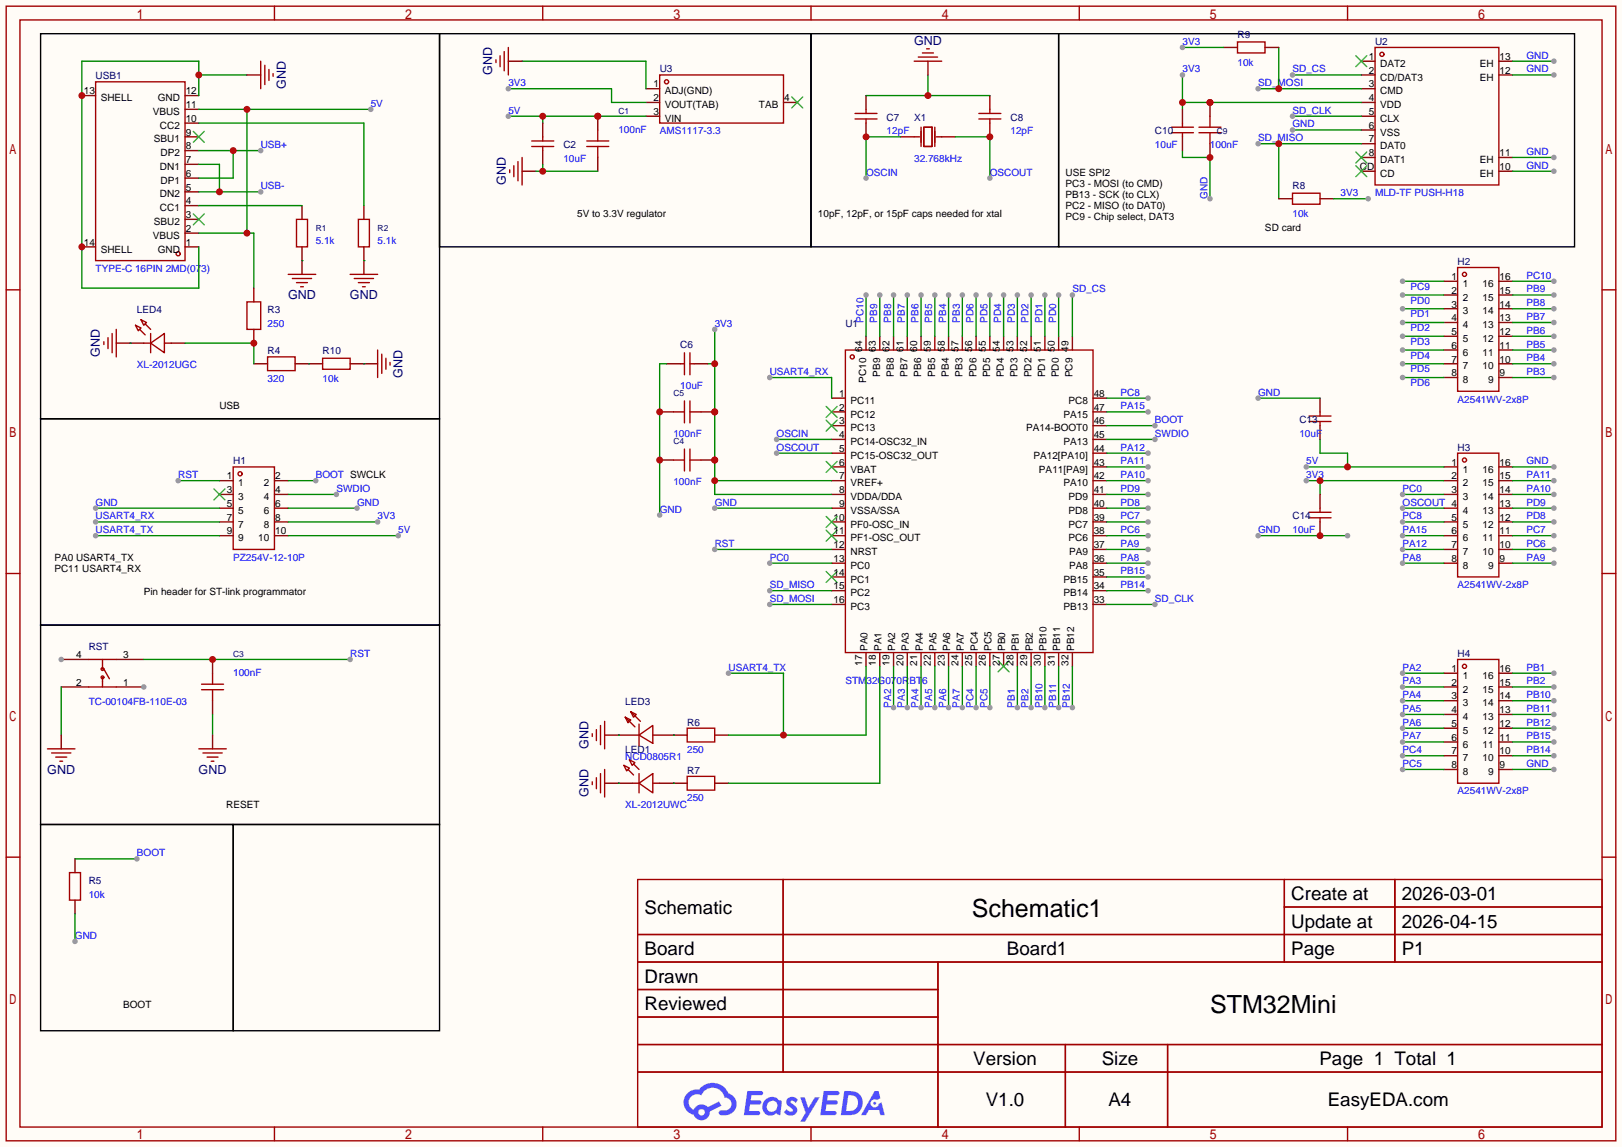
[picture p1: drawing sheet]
<svg xmlns="http://www.w3.org/2000/svg" width="299mm" height="212mm" viewBox="0 0 299 212" stroke-linecap="round" stroke-linejoin="round" font-family="sans-serif">
<defs><g id="words">
<g font-size="4.6">
<text x="179.4" y="169.4">Schematic1</text>
<text x="223.4" y="187.1">STM32Mini</text>
</g>
<g font-size="3.5">
<text x="238.4" y="166.2">Create at</text>
<text x="258.8" y="166.2">2026-03-01</text>
<text x="119" y="168.8">Schematic</text>
<text x="238.4" y="171.3">Update at</text>
<text x="258.8" y="171.3">2026-04-15</text>
<text x="119" y="176.4">Board</text>
<text x="185.9" y="176.4">Board1</text>
<text x="238.4" y="176.4">Page</text>
<text x="258.8" y="176.4">P1</text>
<text x="119" y="181.5">Drawn</text>
<text x="119" y="186.6">Reviewed</text>
<text x="179.7" y="196.7">Version</text>
<text x="203.4" y="196.7">Size</text>
<text x="243.6" y="196.7">Page 1 Total 1</text>
<text x="182" y="204.3">V1.0</text>
<text x="204.7" y="204.3">A4</text>
<text x="245.1" y="204.3">EasyEDA.com</text>
</g>
<g font-size="2.3" fill="#000080">
<text x="168.8" y="8.3">GND</text>
<text x="52.8" y="16.4" transform="rotate(-90 52.8 16.4)">GND</text>
<text x="90.9" y="13.9" transform="rotate(-90 90.9 13.9)">GND</text>
<text x="93.4" y="34.2" transform="rotate(-90 93.4 34.2)">GND</text>
<text x="53.2" y="55.3">GND</text>
<text x="64.6" y="55.3">GND</text>
<text x="18.5" y="65.9" transform="rotate(-90 18.5 65.9)">GND</text>
<text x="74.3" y="69.7" transform="rotate(-90 74.3 69.7)">GND</text>
<text x="8.7" y="142.9">GND</text>
<text x="36.7" y="142.9">GND</text>
<text x="108.6" y="138.3" transform="rotate(-90 108.6 138.3)">GND</text>
<text x="108.6" y="147.2" transform="rotate(-90 108.6 147.2)">GND</text>
</g>
<g font-size="1.8" fill="#00f">
<text x="218.3" y="8.3">3V3</text>
<text x="281.8" y="10.8">GND</text>
<text x="93.9" y="15.9">3V3</text>
<text x="218.3" y="13.4">3V3</text>
<text x="228.5" y="12.1">10k</text>
<text x="232.3" y="15.9">SD_MOSI</text>
<text x="238.6" y="13.4">SD_CS</text>
<text x="281.8" y="13.4">GND</text>
<text x="68.5" y="19.7">5V</text>
<text x="93.9" y="21">5V</text>
<text x="238.6" y="23.5">GND</text>
<text x="238.6" y="21">SD_CLK</text>
<text x="48.1" y="27.4">USB+</text>
<text x="104" y="29.9">10uF</text>
<text x="114.2" y="24.6">100nF</text>
<text x="121.8" y="24.8">AMS1117-3.3</text>
<text x="163.7" y="24.8">12pF</text>
<text x="168.8" y="29.9">32.768kHz</text>
<text x="186.6" y="24.8">12pF</text>
<text x="213.2" y="27.4">10uF</text>
<text x="223.4" y="27.4">100nF</text>
<text x="232.3" y="26.1">SD_MISO</text>
<text x="281.8" y="28.6">GND</text>
<text x="48.1" y="35">USB-</text>
<text x="159.9" y="32.4">OSCIN</text>
<text x="182.8" y="32.4">OSCOUT</text>
<text x="281.8" y="31.2">GND</text>
<text x="222.9" y="36.7" transform="rotate(-90 222.9 36.7)">GND</text>
<text x="238.6" y="40.1">10k</text>
<text x="247.5" y="36.2">3V3</text>
<text x="253.9" y="36.2">MLD-TF PUSH-H18</text>
<text x="58.3" y="45.1">5.1k</text>
<text x="69.7" y="45.1">5.1k</text>
<text x="17.7" y="50.2">TYPE-C 16PIN 2MD(073)</text>
<text x="260.4" y="53.5">PC9</text>
<text x="281.8" y="51.5">PC10</text>
<text x="159.4" y="59.6" transform="rotate(-90 159.4 59.6)">PC10</text>
<text x="162" y="59.6" transform="rotate(-90 162 59.6)">PB9</text>
<text x="164.5" y="59.6" transform="rotate(-90 164.5 59.6)">PB8</text>
<text x="167.1" y="59.6" transform="rotate(-90 167.1 59.6)">PB7</text>
<text x="169.6" y="59.6" transform="rotate(-90 169.6 59.6)">PB6</text>
<text x="172.1" y="59.6" transform="rotate(-90 172.1 59.6)">PB5</text>
<text x="174.7" y="59.6" transform="rotate(-90 174.7 59.6)">PB4</text>
<text x="177.2" y="59.6" transform="rotate(-90 177.2 59.6)">PB3</text>
<text x="179.8" y="59.6" transform="rotate(-90 179.8 59.6)">PD6</text>
<text x="182.3" y="59.6" transform="rotate(-90 182.3 59.6)">PD5</text>
<text x="184.8" y="59.6" transform="rotate(-90 184.8 59.6)">PD4</text>
<text x="187.4" y="59.6" transform="rotate(-90 187.4 59.6)">PD3</text>
<text x="189.9" y="59.6" transform="rotate(-90 189.9 59.6)">PD2</text>
<text x="192.5" y="59.6" transform="rotate(-90 192.5 59.6)">PD1</text>
<text x="195" y="59.6" transform="rotate(-90 195 59.6)">PD0</text>
<text x="198" y="54">SD_CS</text>
<text x="260.4" y="56.1">PD0</text>
<text x="260.4" y="58.6">PD1</text>
<text x="281.8" y="59.1">PB7</text>
<text x="281.8" y="56.6">PB8</text>
<text x="281.8" y="54">PB9</text>
<text x="49.4" y="60.4">250</text>
<text x="132" y="60.4">3V3</text>
<text x="260.4" y="61.1">PD2</text>
<text x="260.4" y="63.7">PD3</text>
<text x="281.8" y="64.2">PB5</text>
<text x="281.8" y="61.6">PB6</text>
<text x="25.3" y="68">XL-2012UGC</text>
<text x="49.4" y="70.5">320</text>
<text x="59.6" y="70.5">10k</text>
<text x="125.6" y="71.8">10uF</text>
<text x="142.1" y="69.3">USART4_RX</text>
<text x="260.4" y="66.2">PD4</text>
<text x="260.4" y="68.8">PD5</text>
<text x="260.4" y="71.3">PD6</text>
<text x="281.8" y="69.3">PB3</text>
<text x="281.8" y="66.7">PB4</text>
<text x="206.9" y="73.1">PC8</text>
<text x="206.9" y="75.6">PA15</text>
<text x="232.3" y="73.1">GND</text>
<text x="269.1" y="74.3">A2541WV-2x8P</text>
<text x="124.3" y="80.7">100nF</text>
<text x="143.4" y="80.7">OSCIN</text>
<text x="143.4" y="83.2">OSCOUT</text>
<text x="206.9" y="83.2">PA12</text>
<text x="213.2" y="78.2">BOOT</text>
<text x="213.2" y="80.7">SWDIO</text>
<text x="239.9" y="80.7">10uF</text>
<text x="32.9" y="88.3">RST</text>
<text x="58.3" y="88.3">BOOT SWCLK</text>
<text x="124.3" y="89.6">100nF</text>
<text x="206.9" y="88.3">PA10</text>
<text x="206.9" y="85.8">PA11</text>
<text x="241.2" y="85.8">5V</text>
<text x="241.2" y="88.3">3V3</text>
<text x="281.8" y="85.8">GND</text>
<text x="281.8" y="88.3">PA11</text>
<text x="17.7" y="93.4">GND</text>
<text x="17.7" y="95.9">USART4_RX</text>
<text x="62.1" y="90.9">SWDIO</text>
<text x="65.9" y="93.4">GND</text>
<text x="69.7" y="95.9">3V3</text>
<text x="121.8" y="94.7">GND</text>
<text x="132" y="93.4">GND</text>
<text x="206.9" y="95.9">PC7</text>
<text x="206.9" y="93.4">PD8</text>
<text x="206.9" y="90.9">PD9</text>
<text x="259" y="95.9">PC8</text>
<text x="259" y="93.4">OSCOUT 4</text>
<text x="259" y="90.9">PC0</text>
<text x="281.8" y="95.9">PD8</text>
<text x="281.8" y="93.4">PD9</text>
<text x="281.8" y="90.9">PA10</text>
<text x="17.7" y="98.5">USART4_TX</text>
<text x="73.5" y="98.5">5V</text>
<text x="132" y="101">RST</text>
<text x="206.9" y="101">PA9</text>
<text x="206.9" y="98.5">PC6</text>
<text x="232.3" y="98.5">GND</text>
<text x="238.6" y="98.5">10uF</text>
<text x="259" y="101">PA12</text>
<text x="259" y="98.5">PA15</text>
<text x="281.8" y="101">PC6</text>
<text x="281.8" y="98.5">PC7</text>
<text x="43.1" y="103.6">PZ254V-12-10P</text>
<text x="142.1" y="103.6">PC0</text>
<text x="206.9" y="103.6">PA8</text>
<text x="206.9" y="106.1">PB15</text>
<text x="259" y="103.6">PA8</text>
<text x="281.8" y="103.6">PA9</text>
<text x="142.1" y="111.2">SD_MOSI</text>
<text x="142.1" y="108.6">SD_MISO</text>
<text x="206.9" y="108.6">PB14</text>
<text x="213.2" y="111.2">SD_CLK</text>
<text x="269.1" y="108.6">A2541WV-2x8P</text>
<text x="43.1" y="124.9">100nF</text>
<text x="64.6" y="121.3">RST</text>
<text x="134.5" y="123.9">USART4_TX</text>
<text x="259" y="123.9">PA2</text>
<text x="281.8" y="123.9">PB1</text>
<text x="16.4" y="130.2">TC-00104FB-110E-03</text>
<text x="156.1" y="126.4">STM32G070RBT6</text>
<text x="164.5" y="130.7" transform="rotate(-90 164.5 130.7)">PA2</text>
<text x="167.1" y="130.7" transform="rotate(-90 167.1 130.7)">PA3</text>
<text x="169.6" y="130.7" transform="rotate(-90 169.6 130.7)">PA4</text>
<text x="172.1" y="130.7" transform="rotate(-90 172.1 130.7)">PA5</text>
<text x="174.7" y="130.7" transform="rotate(-90 174.7 130.7)">PA6</text>
<text x="177.2" y="130.7" transform="rotate(-90 177.2 130.7)">PA7</text>
<text x="179.8" y="130.7" transform="rotate(-90 179.8 130.7)">PC4</text>
<text x="182.3" y="130.7" transform="rotate(-90 182.3 130.7)">PC5</text>
<text x="187.4" y="130.7" transform="rotate(-90 187.4 130.7)">PB1</text>
<text x="189.9" y="130.7" transform="rotate(-90 189.9 130.7)">PB2</text>
<text x="192.5" y="130.7" transform="rotate(-90 192.5 130.7)">PB10</text>
<text x="195" y="130.7" transform="rotate(-90 195 130.7)">PB11</text>
<text x="197.5" y="130.7" transform="rotate(-90 197.5 130.7)">PB12</text>
<text x="259" y="126.4">PA3</text>
<text x="259" y="129">PA4</text>
<text x="259" y="131.5">PA5</text>
<text x="281.8" y="131.5">PB11</text>
<text x="281.8" y="129">PB10</text>
<text x="281.8" y="126.4">PB2</text>
<text x="259" y="134">PA6</text>
<text x="259" y="136.6">PA7</text>
<text x="281.8" y="134">PB12</text>
<text x="281.8" y="136.6">PB15</text>
<text x="115.4" y="140.4">NCD0805R1</text>
<text x="126.9" y="139.1">250</text>
<text x="259" y="139.1">PC4</text>
<text x="259" y="141.7">PC5</text>
<text x="281.8" y="139.1">PB14</text>
<text x="281.8" y="141.7">GND</text>
<text x="115.4" y="149.3">XL-2012UWC</text>
<text x="126.9" y="148">250</text>
<text x="269.1" y="146.7">A2541WV-2x8P</text>
<text x="25.3" y="158.2">BOOT</text>
<text x="16.4" y="165.8">10k</text>
<text x="13.8" y="173.4">GND</text>
</g>
<g font-size="1.8" fill="#000080">
<text x="228.5" y="7">R9</text>
<text x="253.9" y="8.3">U2</text>
<text x="17.7" y="14.7">USB1</text>
<text x="121.8" y="13.4">U3</text>
<text x="163.7" y="22.3">C7</text>
<text x="168.8" y="22.3">X1</text>
<text x="186.6" y="22.3">C8</text>
<text x="104" y="27.4">C2</text>
<text x="213.2" y="24.8">C10</text>
<text x="238.6" y="35">R8</text>
<text x="269.1" y="48.9">H2</text>
<text x="25.3" y="57.8">LED4</text>
<text x="49.4" y="57.8">R3</text>
<text x="49.4" y="65.5">R4</text>
<text x="59.6" y="65.5">R10</text>
<text x="125.6" y="64.2">C6</text>
<text x="156.1" y="60.4">U1</text>
<text x="239.9" y="78.2">C13</text>
<text x="269.1" y="83.2">H3</text>
<text x="43.1" y="85.8">H1</text>
<text x="238.6" y="95.9">C14</text>
<text x="16.4" y="120.1">RST</text>
<text x="269.1" y="121.3">H4</text>
<text x="115.4" y="130.2">LED3</text>
<text x="126.9" y="134">R6</text>
<text x="115.4" y="139.1">LED1</text>
<text x="126.9" y="142.9">R7</text>
<text x="16.4" y="163.2">R5</text>
</g>
<g font-size="1.8">
<text x="252.7" y="11.1">1</text>
<text x="276.9" y="11.1">13</text>
<text x="15.5" y="17.4">13</text>
<text x="34.3" y="17.4">12</text>
<text x="120.6" y="16.2">1</text>
<text x="122.7" y="17.4">ADJ(GND)</text>
<text x="252.7" y="13.6">2</text>
<text x="252.7" y="16.2">3</text>
<text x="254.8" y="12.3">DAT2</text>
<text x="254.8" y="14.9">CD/DAT3</text>
<text x="254.8" y="17.4">CMD</text>
<text x="273.2" y="14.9">EH</text>
<text x="273.2" y="12.3">EH</text>
<text x="276.9" y="13.6">12</text>
<text x="18.6" y="18.7">SHELL</text>
<text x="28.2" y="21.2">VBUS</text>
<text x="29.1" y="18.7">GND</text>
<text x="29.5" y="23.8">CC2</text>
<text x="34.3" y="22.5">10</text>
<text x="34.3" y="20">11</text>
<text x="120.6" y="18.7">2</text>
<text x="120.6" y="21.2">3</text>
<text x="122.7" y="20">VOUT(TAB)</text>
<text x="122.7" y="22.5">VIN</text>
<text x="140.1" y="20">TAB</text>
<text x="144.8" y="18.7">4</text>
<text x="252.7" y="18.7">4</text>
<text x="252.7" y="21.2">5</text>
<text x="252.7" y="23.8">6</text>
<text x="254.8" y="20">VDD</text>
<text x="254.8" y="22.5">CLX</text>
<text x="28.4" y="26.3">SBU1</text>
<text x="29.6" y="28.9">DP2</text>
<text x="34.3" y="27.6">8</text>
<text x="34.3" y="25">9</text>
<text x="252.7" y="26.3">7</text>
<text x="252.7" y="28.9">8</text>
<text x="254.8" y="25">VSS</text>
<text x="254.8" y="27.6">DAT0</text>
<text x="276.9" y="28.9">11</text>
<text x="29.5" y="31.4">DN1</text>
<text x="29.6" y="33.9">DP1</text>
<text x="34.3" y="35.2">5</text>
<text x="34.3" y="32.7">6</text>
<text x="34.3" y="30.1">7</text>
<text x="196.7" y="32.4">USE SPI2</text>
<text x="196.7" y="34.5">PC3 - MOSI (to CMD)</text>
<text x="251.1" y="31.4">CD</text>
<text x="254.8" y="30.1">DAT1</text>
<text x="254.8" y="32.7">CD</text>
<text x="273.2" y="30.1">EH</text>
<text x="273.2" y="32.7">EH</text>
<text x="276.9" y="31.4">10</text>
<text x="28.4" y="41.6">SBU2</text>
<text x="29.5" y="39">CC1</text>
<text x="29.5" y="36.5">DN2</text>
<text x="34.3" y="40.3">3</text>
<text x="34.3" y="37.7">4</text>
<text x="106.6" y="40.1">5V to 3.3V regulator</text>
<text x="151" y="40.1">10pF, 12pF, or 15pF caps needed for xtal</text>
<text x="196.7" y="36.5">PB13 - SCK (to CLX)</text>
<text x="196.7" y="38.5">PC2 - MISO (to DAT0)</text>
<text x="196.7" y="40.6">PC9 - Chip select, DAT3</text>
<text x="15.5" y="45.4">14</text>
<text x="18.6" y="46.6">SHELL</text>
<text x="28.2" y="44.1">VBUS</text>
<text x="29.1" y="46.6">GND</text>
<text x="34.3" y="45.4">1</text>
<text x="34.3" y="42.8">2</text>
<text x="233.6" y="42.6">SD card</text>
<text x="268" y="51.7">1</text>
<text x="270.1" y="53">1</text>
<text x="273.7" y="53">16</text>
<text x="276.9" y="51.7">16</text>
<text x="268" y="54.3">2</text>
<text x="268" y="56.8">3</text>
<text x="268" y="59.3">4</text>
<text x="270.1" y="55.5">2</text>
<text x="270.1" y="58.1">3</text>
<text x="273.7" y="58.1">14</text>
<text x="273.7" y="55.5">15</text>
<text x="276.9" y="59.3">13</text>
<text x="276.9" y="56.8">14</text>
<text x="276.9" y="54.3">15</text>
<text x="159.2" y="65" transform="rotate(-90 159.2 65)">64</text>
<text x="161.7" y="65" transform="rotate(-90 161.7 65)">63</text>
<text x="164.3" y="65" transform="rotate(-90 164.3 65)">62</text>
<text x="166.8" y="65" transform="rotate(-90 166.8 65)">61</text>
<text x="169.3" y="65" transform="rotate(-90 169.3 65)">60</text>
<text x="171.9" y="65" transform="rotate(-90 171.9 65)">59</text>
<text x="174.4" y="65" transform="rotate(-90 174.4 65)">58</text>
<text x="177" y="65" transform="rotate(-90 177 65)">57</text>
<text x="179.5" y="65" transform="rotate(-90 179.5 65)">56</text>
<text x="182" y="65" transform="rotate(-90 182 65)">55</text>
<text x="184.6" y="65" transform="rotate(-90 184.6 65)">54</text>
<text x="187.1" y="65" transform="rotate(-90 187.1 65)">53</text>
<text x="189.7" y="65" transform="rotate(-90 189.7 65)">52</text>
<text x="192.2" y="65" transform="rotate(-90 192.2 65)">51</text>
<text x="194.7" y="65" transform="rotate(-90 194.7 65)">50</text>
<text x="197.3" y="65" transform="rotate(-90 197.3 65)">49</text>
<text x="268" y="61.9">5</text>
<text x="268" y="64.4">6</text>
<text x="270.1" y="60.6">4</text>
<text x="270.1" y="63.1">5</text>
<text x="270.1" y="65.7">6</text>
<text x="273.7" y="65.7">11</text>
<text x="273.7" y="63.1">12</text>
<text x="273.7" y="60.6">13</text>
<text x="276.9" y="64.4">11</text>
<text x="276.9" y="61.9">12</text>
<text x="159.9" y="70.7" transform="rotate(-90 159.9 70.7)">PC10</text>
<text x="162.5" y="69.6" transform="rotate(-90 162.5 69.6)">PB9</text>
<text x="165" y="69.6" transform="rotate(-90 165 69.6)">PB8</text>
<text x="167.6" y="69.6" transform="rotate(-90 167.6 69.6)">PB7</text>
<text x="170.1" y="69.6" transform="rotate(-90 170.1 69.6)">PB6</text>
<text x="172.6" y="69.6" transform="rotate(-90 172.6 69.6)">PB5</text>
<text x="175.2" y="69.6" transform="rotate(-90 175.2 69.6)">PB4</text>
<text x="177.7" y="69.6" transform="rotate(-90 177.7 69.6)">PB3</text>
<text x="180.3" y="69.7" transform="rotate(-90 180.3 69.7)">PD6</text>
<text x="182.8" y="69.7" transform="rotate(-90 182.8 69.7)">PD5</text>
<text x="185.3" y="69.7" transform="rotate(-90 185.3 69.7)">PD4</text>
<text x="187.9" y="69.7" transform="rotate(-90 187.9 69.7)">PD3</text>
<text x="190.4" y="69.7" transform="rotate(-90 190.4 69.7)">PD2</text>
<text x="193" y="69.7" transform="rotate(-90 193 69.7)">PD1</text>
<text x="195.5" y="69.7" transform="rotate(-90 195.5 69.7)">PD0</text>
<text x="198" y="69.7" transform="rotate(-90 198 69.7)">PC9</text>
<text x="268" y="67">7</text>
<text x="268" y="69.5">8</text>
<text x="270.1" y="68.2">7</text>
<text x="270.1" y="70.8">8</text>
<text x="273.7" y="68.2">10</text>
<text x="274.8" y="70.8">9</text>
<text x="276.9" y="69.5">9</text>
<text x="276.9" y="67">10</text>
<text x="40.5" y="75.6">USB</text>
<text x="154.9" y="73.3">1</text>
<text x="154.9" y="75.8">2</text>
<text x="157" y="74.6">PC11</text>
<text x="157" y="77.1">PC12</text>
<text x="196.3" y="77.1">PA15</text>
<text x="197.3" y="74.6">PC8</text>
<text x="201.9" y="75.8">47</text>
<text x="201.9" y="73.3">48</text>
<text x="154.9" y="78.4">3</text>
<text x="154.9" y="80.9">4</text>
<text x="154.9" y="83.5">5</text>
<text x="157" y="79.7">PC13</text>
<text x="157" y="82.2">PC14-OSC32_IN</text>
<text x="189.5" y="79.7">PA14-BOOT0</text>
<text x="196.3" y="82.2">PA13</text>
<text x="201.9" y="83.5">44</text>
<text x="201.9" y="80.9">45</text>
<text x="201.9" y="78.4">46</text>
<text x="41.9" y="88.5">1</text>
<text x="44" y="89.8">1</text>
<text x="48.7" y="89.8">2</text>
<text x="50.8" y="88.5">2</text>
<text x="154.9" y="86">6</text>
<text x="154.9" y="88.5">7</text>
<text x="157" y="84.7">PC15-OSC32_OUT</text>
<text x="157" y="87.3">VBAT</text>
<text x="157" y="89.8">VREF+</text>
<text x="190.8" y="84.7">PA12[PA10]</text>
<text x="191.8" y="87.3">PA11[PA9]</text>
<text x="196.3" y="89.8">PA10</text>
<text x="201.9" y="88.5">42</text>
<text x="201.9" y="86">43</text>
<text x="268" y="86">1</text>
<text x="268" y="88.5">2</text>
<text x="270.1" y="87.3">1</text>
<text x="270.1" y="89.8">2</text>
<text x="273.7" y="89.8">15</text>
<text x="273.7" y="87.3">16</text>
<text x="276.9" y="88.5">15</text>
<text x="276.9" y="86">16</text>
<text x="41.9" y="91.1">3</text>
<text x="41.9" y="93.6">5</text>
<text x="44" y="92.4">3</text>
<text x="44" y="94.9">5</text>
<text x="48.7" y="94.9">6</text>
<text x="48.7" y="92.4">4</text>
<text x="50.8" y="93.6">6</text>
<text x="50.8" y="91.1">4</text>
<text x="154.9" y="91.1">8</text>
<text x="154.9" y="93.6">9</text>
<text x="157" y="92.4">VDDA/DDA</text>
<text x="157" y="94.9">VSSA/SSA</text>
<text x="197.3" y="94.9">PD8</text>
<text x="197.3" y="92.4">PD9</text>
<text x="201.9" y="93.6">40</text>
<text x="201.9" y="91.1">41</text>
<text x="268" y="91.1">3</text>
<text x="270.1" y="92.4">3</text>
<text x="270.1" y="94.9">4</text>
<text x="273.7" y="94.9">13</text>
<text x="273.7" y="92.4">14</text>
<text x="276.9" y="93.6">13</text>
<text x="276.9" y="91.1">14</text>
<text x="41.9" y="96.2">7</text>
<text x="41.9" y="98.7">9</text>
<text x="44" y="97.4">7</text>
<text x="44" y="100">9</text>
<text x="47.7" y="100">10</text>
<text x="48.7" y="97.4">8</text>
<text x="50.8" y="98.7">10</text>
<text x="50.8" y="96.2">8</text>
<text x="153.9" y="96.2">10</text>
<text x="153.9" y="98.7">11</text>
<text x="153.9" y="101.2">12</text>
<text x="157" y="97.4">PF0-OSC_IN</text>
<text x="157" y="100">PF1-OSC_OUT</text>
<text x="197.3" y="100">PC6</text>
<text x="197.3" y="97.4">PC7</text>
<text x="201.9" y="101.2">37</text>
<text x="201.9" y="98.7">38</text>
<text x="201.9" y="96.2">39</text>
<text x="268" y="96.2">5</text>
<text x="268" y="98.7">6</text>
<text x="268" y="101.2">7</text>
<text x="270.1" y="97.4">5</text>
<text x="270.1" y="100">6</text>
<text x="273.7" y="100">11</text>
<text x="273.7" y="97.4">12</text>
<text x="276.9" y="101.2">10</text>
<text x="276.9" y="98.7">11</text>
<text x="276.9" y="96.2">12</text>
<text x="10" y="103.6">PA0 USART4_TX</text>
<text x="10" y="105.6">PC11 USART4_RX</text>
<text x="153.9" y="103.8">13</text>
<text x="153.9" y="106.3">14</text>
<text x="157" y="102.5">NRST</text>
<text x="157" y="105.1">PC0</text>
<text x="157" y="107.6">PC1</text>
<text x="196.3" y="107.6">PB15</text>
<text x="197.4" y="105.1">PA8</text>
<text x="197.4" y="102.5">PA9</text>
<text x="201.9" y="106.3">35</text>
<text x="201.9" y="103.8">36</text>
<text x="268" y="103.8">8</text>
<text x="270.1" y="102.5">7</text>
<text x="270.1" y="105.1">8</text>
<text x="273.7" y="102.5">10</text>
<text x="274.8" y="105.1">9</text>
<text x="276.9" y="103.8">9</text>
<text x="26.5" y="109.9">Pin header for ST-link programmator</text>
<text x="153.9" y="108.9">15</text>
<text x="153.9" y="111.4">16</text>
<text x="157" y="110.1">PC2</text>
<text x="157" y="112.7">PC3</text>
<text x="196.3" y="112.7">PB13</text>
<text x="196.3" y="110.1">PB14</text>
<text x="201.9" y="111.4">33</text>
<text x="201.9" y="108.9">34</text>
<text x="14.1" y="121.6">4</text>
<text x="22.7" y="121.6">3</text>
<text x="159.2" y="122.9" transform="rotate(-90 159.2 122.9)">17</text>
<text x="160.2" y="120.2" transform="rotate(-90 160.2 120.2)">PA0</text>
<text x="161.7" y="122.9" transform="rotate(-90 161.7 122.9)">18</text>
<text x="162.7" y="120.2" transform="rotate(-90 162.7 120.2)">PA1</text>
<text x="164.3" y="122.9" transform="rotate(-90 164.3 122.9)">19</text>
<text x="165.3" y="120.2" transform="rotate(-90 165.3 120.2)">PA2</text>
<text x="166.8" y="122.9" transform="rotate(-90 166.8 122.9)">20</text>
<text x="167.8" y="120.2" transform="rotate(-90 167.8 120.2)">PA3</text>
<text x="169.3" y="122.9" transform="rotate(-90 169.3 122.9)">21</text>
<text x="170.4" y="120.2" transform="rotate(-90 170.4 120.2)">PA4</text>
<text x="171.9" y="122.9" transform="rotate(-90 171.9 122.9)">22</text>
<text x="172.9" y="120.2" transform="rotate(-90 172.9 120.2)">PA5</text>
<text x="174.4" y="122.9" transform="rotate(-90 174.4 122.9)">23</text>
<text x="175.4" y="120.2" transform="rotate(-90 175.4 120.2)">PA6</text>
<text x="177" y="122.9" transform="rotate(-90 177 122.9)">24</text>
<text x="178" y="120.2" transform="rotate(-90 178 120.2)">PA7</text>
<text x="179.5" y="122.9" transform="rotate(-90 179.5 122.9)">25</text>
<text x="180.5" y="120.2" transform="rotate(-90 180.5 120.2)">PC4</text>
<text x="182" y="122.9" transform="rotate(-90 182 122.9)">26</text>
<text x="183.1" y="120.2" transform="rotate(-90 183.1 120.2)">PC5</text>
<text x="184.6" y="122.9" transform="rotate(-90 184.6 122.9)">27</text>
<text x="185.6" y="120.2" transform="rotate(-90 185.6 120.2)">PB0</text>
<text x="187.1" y="122.9" transform="rotate(-90 187.1 122.9)">28</text>
<text x="188.1" y="120.2" transform="rotate(-90 188.1 120.2)">PB1</text>
<text x="189.7" y="122.9" transform="rotate(-90 189.7 122.9)">29</text>
<text x="190.7" y="120.2" transform="rotate(-90 190.7 120.2)">PB2</text>
<text x="192.2" y="122.9" transform="rotate(-90 192.2 122.9)">30</text>
<text x="193.2" y="120.2" transform="rotate(-90 193.2 120.2)">PB10</text>
<text x="194.7" y="122.9" transform="rotate(-90 194.7 122.9)">31</text>
<text x="195.8" y="120.2" transform="rotate(-90 195.8 120.2)">PB11</text>
<text x="197.3" y="122.9" transform="rotate(-90 197.3 122.9)">32</text>
<text x="198.3" y="120.2" transform="rotate(-90 198.3 120.2)">PB12</text>
<text x="268" y="124.1">1</text>
<text x="270.1" y="125.4">1</text>
<text x="273.7" y="125.4">16</text>
<text x="276.9" y="124.1">16</text>
<text x="14.1" y="126.6">2</text>
<text x="22.7" y="126.6">1</text>
<text x="268" y="126.6">2</text>
<text x="268" y="129.2">3</text>
<text x="268" y="131.7">4</text>
<text x="270.1" y="127.9">2</text>
<text x="270.1" y="130.5">3</text>
<text x="273.7" y="130.5">14</text>
<text x="273.7" y="127.9">15</text>
<text x="276.9" y="131.7">13</text>
<text x="276.9" y="129.2">14</text>
<text x="276.9" y="126.6">15</text>
<text x="268" y="134.3">5</text>
<text x="268" y="136.8">6</text>
<text x="270.1" y="133">4</text>
<text x="270.1" y="135.5">5</text>
<text x="273.7" y="135.5">12</text>
<text x="273.7" y="133">13</text>
<text x="276.9" y="136.8">11</text>
<text x="276.9" y="134.3">12</text>
<text x="268" y="139.3">7</text>
<text x="268" y="141.9">8</text>
<text x="270.1" y="138.1">6</text>
<text x="270.1" y="140.6">7</text>
<text x="270.1" y="143.2">8</text>
<text x="273.7" y="140.6">10</text>
<text x="273.7" y="138.1">11</text>
<text x="274.8" y="143.2">9</text>
<text x="276.9" y="141.9">9</text>
<text x="276.9" y="139.3">10</text>
<text x="41.8" y="149.3">RESET</text>
<text x="22.7" y="186.1">BOOT</text>
</g>
<g font-size="1.6" fill="#000080">
<text x="114.2" y="21">C1</text>
<text x="224.7" y="24.8">C9</text>
<text x="58.3" y="42.6">R1</text>
<text x="69.7" y="42.6">R2</text>
<text x="124.3" y="73.1">C5</text>
<text x="124.3" y="82">C4</text>
<text x="43.1" y="121.3">C3</text>
</g>
</g></defs>
<path d="M0 0h299.5v211.8h-299.5z" fill="#fffcf7"/>
<g fill="none" stroke="#a10000" stroke-width=".25">
<path d="M1.1 1.1h297.2v209.6h-297.2zM3.7 3.7h292.1v204.5h-292.1zM50.7 1.1v2.6M100.2 1.1v2.6M149.7 1.1v2.6M199.3 1.1v2.6M248.8 1.1v2.6M1.1 53.5h2.6M295.8 53.5h2.5M1.1 105.9h2.6M295.8 105.9h2.5M1.1 158.3h2.6"/>
<path d="M295.8 158.3h2.5M117.7 162.4h178.1v45.8h-178.1zM117.7 172.6h178.1M117.7 177.7h178.1M144.6 162.4v35.6M173.2 177.7v30.5M237.1 162.4v15.3M237.1 167.5h58.7M257.5 162.4v15.3M117.7 182.8h55.5M117.7 192.9h178.1M117.7 187.8h55.5"/>
<path d="M117.7 198h178.1M196.7 192.9v15.3M215.6 192.9v15.3M50.7 208.2v2.5M100.2 208.2v2.5M149.7 208.2v2.5M199.3 208.2v2.5M248.8 208.2v2.5"/>
</g>
<g fill="#5487ff">
<path d="M145.5 202.8a1.3 1.3 0 0 1 1.8 .3l-.4 .6a.54 .54 0 0 0-.9-.2l.1 .2a1.58 1.58 0 0 1 1.1 1.6 1.43 1.43 0 0 1-2.5 .1l.5-.6a.64 .64 0 0 0 .5 .5 .64 .64 0 0 0 .7-.3l-.2-.2a1.6 1.6 0 0 1-1-1.6z"/>
<path d="M147.7 202.7h.9l.7 1.9 1.1-1.9h.9l-2.7 4.5h-.9l1-1.7z"/>
<path d="M138 201.5h1.6a1.31 1.31 0 0 1 1.2 .2 .4 .4 0 0 1-.3 .6h-1.8l-.1 .9h1.6a.4 .4 0 0 1 .4 .4 .4 .4 0 0 1-.4 .4h-1.7l-.2 1.2h.8a1.23 1.23 0 0 1 1.2 .2 .39 .39 0 0 1-.3 .6h-2.7z"/>
<path d="M152.1 201.5h1.6a1.32 1.32 0 0 1 1.3 .2 .39 .39 0 0 1-.4 .6h-1.7l-.2 .9h1.7a.4 .4 0 0 1 .3 .4 .4 .4 0 0 1-.4 .4h-1.7l-.2 1.2h.8a1.23 1.23 0 0 1 1.2 .2 .39 .39 0 0 1-.3 .6h-2.7z"/>
<path d="M161.5 201.5h.7l.4 1.3-.7 .4a.75 .75 0 0 0-1.1 .3 .75 .75 0 0 0 .5 1 .75 .75 0 0 0 .9-.6l.6-.3 .6 2.4h-.9l-.2-1h-1.9l-.5 1h-.9z"/>
<path d="M155.9 201.5l-.7 4.5h1.5a2.27 2.27 0 0 0 2.6-2.3 2.27 2.27 0 0 0-2.7-2.2zM156.6 202.3a1.5 1.5 0 0 1 1.8 1.5 1.5 1.5 0 0 1-1.9 1.4h-.3z"/>
<path d="M141.3 203.1a1.62 1.62 0 0 0-.4 2.1 1.62 1.62 0 0 0 2 .7l.4-.3 .3 .3 .5 .1 .3-2.5-.2-.3h-.4a1.58 1.58 0 0 0-2.5-.1zM141.9 203.6a.99 .99 0 0 1 1.6 .3 .99 .99 0 0 1-.9 1.4 .94 .94 0 0 1-1-.5 .94 .94 0 0 1 .3-1.2z"/>
<path d="M126.9 201.9a2.37 2.37 0 0 0 1.2 4 1.54 1.54 0 0 0 1.7 1 1.54 1.54 0 0 0 1.3-1.6l2.1-1.1-.5-.8-2 1.1a1.57 1.57 0 0 0-2.6 .4 1.5 1.5 0 0 1-.8-2.1 1.5 1.5 0 0 1 2.2-.5 2.23 2.23 0 0 1 2.3-1.4 2.23 2.23 0 0 1 2 1.8 1.16 1.16 0 0 1 1.2 1.1 1.16 1.16 0 0 1-1 1.3h-.7a.47 .47 0 0 0-.6 .3 .47 .47 0 0 0 .4 .6 2.23 2.23 0 0 0 2.3-.7 2.23 2.23 0 0 0 .4-2.3 2.16 2.16 0 0 0-1.3-1.1 3.2 3.2 0 0 0-5.4-.7l-1.2 .1zM129 205.4a.58 .58 0 0 1 1.1 0 .58 .58 0 0 1-1.1 0z"/>
<circle cx="161.5" cy="203.8" r=".28"/>
</g>
<g fill="none" stroke="#a10000" stroke-width=".25">
<path d="M17.7 15.1h16.5v33h-16.5zM121.8 13.8h22.9v8.9h-22.9zM253.9 8.8h22.8v25.4h-22.8zM156.1 64.6h45.7v55.9h-45.7zM115.4 132.5l1.1 .5-.5 .5zM115.4 132.5l1.8 1.7M116.5 131.4l1 .6-.5 .5zM116.5 131.4l1.7 1.8M118 135.8l2.5-1.8v3.3zM118 133.7v4.1M115.2 141.4l1 .5-.5 .5zM116 142.1l1 1"/>
<path d="M116.2 140.3l1 .5-.5 .6zM116.7 144.7h1.3M117 141.1l1 1M118 144.7l2.5-1.8v3.5zM118 142.9v3.5M120.5 144.7h1.3"/>
<circle cx="123.1" cy="15.1" r=".38"/>
<circle cx="255.1" cy="10" r=".38"/>
<circle cx="32.9" cy="46.9" r=".38"/>
<circle cx="157.4" cy="65.9" r=".38"/>
</g>
<g fill="none" stroke="#870000" stroke-width=".25">
<path d="M15.1 17.7h2.6M34.2 17.7h2.5M119.3 16.4h2.5M119.3 18.9h2.5M144.7 18.9h2.5M251.3 11.3h2.6M251.3 13.8h2.6M251.3 16.4h2.6M251.3 18.9h2.6M276.7 11.3h2.6M276.7 13.8h2.6M34.2 38h2.5"/>
<path d="M34.2 35.4h2.5M34.2 32.9h2.5M34.2 30.4h2.5M34.2 27.8h2.5M34.2 25.3h2.5M34.2 22.7h2.5M34.2 20.2h2.5M119.3 21.5h2.5M251.3 21.5h2.6M251.3 24h2.6M251.3 26.5h2.6M251.3 29.1h2.6"/>
<path d="M251.3 31.6h2.6M276.7 29.1h2.6M276.7 31.6h2.6M15.1 45.6h2.6M34.2 45.6h2.5M34.2 43.1h2.5M34.2 40.5h2.5M153.5 73.5h2.6M153.5 76.1h2.6M153.5 78.6h2.6M159.9 62.1v2.5M162.4 62.1v2.5"/>
<path d="M165 62.1v2.5M167.5 62.1v2.5M170.1 62.1v2.5M172.6 62.1v2.5M175.1 62.1v2.5M177.7 62.1v2.5M180.2 62.1v2.5M182.8 62.1v2.5M185.3 62.1v2.5M187.8 62.1v2.5M190.4 62.1v2.5M192.9 62.1v2.5"/>
<path d="M195.5 62.1v2.5M198 62.1v2.5M201.8 73.5h2.5M201.8 76.1h2.5M201.8 78.6h2.5M153.5 81.2h2.6M153.5 83.7h2.6M153.5 86.2h2.6M153.5 88.8h2.6M153.5 91.3h2.6M153.5 93.9h2.6M153.5 96.4h2.6"/>
<path d="M153.5 98.9h2.6M201.8 81.2h2.5M201.8 83.7h2.5M201.8 86.2h2.5M201.8 88.8h2.5M201.8 91.3h2.5M201.8 93.9h2.5M201.8 96.4h2.5M201.8 98.9h2.5M153.5 101.5h2.6M153.5 104h2.6M153.5 106.6h2.6"/>
<path d="M153.5 109.1h2.6M153.5 111.6h2.6M201.8 101.5h2.5M201.8 104h2.5M201.8 106.6h2.5M201.8 109.1h2.5M201.8 111.6h2.5M114.2 135.8h3.8M120.5 135.8h3.8M159.9 120.5v2.6M162.4 120.5v2.6M165 120.5v2.6"/>
<path d="M167.5 120.5v2.6M170.1 120.5v2.6M172.6 120.5v2.6M175.1 120.5v2.6M177.7 120.5v2.6M180.2 120.5v2.6M182.8 120.5v2.6M185.3 120.5v2.6M187.8 120.5v2.6M190.4 120.5v2.6M192.9 120.5v2.6M195.5 120.5v2.6"/>
<path d="M198 120.5v2.6M114.2 144.7h2.5M121.8 144.7h2.5"/>
</g>
<g fill="none" stroke="#3c3" stroke-width=".25">
<path d="M146.2 17.9l2 2M148.2 17.9l-2 2M250.3 10.3l2 2M252.3 10.3l-2 2M35.7 39.5l2 2M35.7 24.3l2 2M37.7 39.5l-2 2M37.7 24.3l-2 2M250.3 28.1l2 2M250.3 30.6l2 2M252.3 28.1l-2 2M252.3 30.6l-2 2"/>
<path d="M152.5 75.1l2.1 2M152.5 77.6l2.1 2M154.6 75.1l-2.1 2M154.6 77.6l-2.1 2M152.5 85.2l2.1 2M152.5 95.4l2.1 2M152.5 97.9l2.1 2M154.6 85.2l-2.1 2M154.6 95.4l-2.1 2M154.6 97.9l-2.1 2M152.5 105.5l2.1 2.1M154.6 105.5l-2.1 2.1"/>
<path d="M184.3 122l2 2.1M186.3 122l-2 2.1"/>
</g>
<path d="M36.7 30.4h3.8v5M36.7 35.4h11.4" fill="none" stroke="#008700" stroke-width=".25"/>
<circle cx="40.5" cy="35.4" r=".63" fill="#c00"/>
<circle cx="48.1" cy="35.4" r=".51" fill="#999"/>
<path d="M36.7 27.8h11.4M43.1 27.8v5.1h-6.4" fill="none" stroke="#008700" stroke-width=".25"/>
<circle cx="43.1" cy="27.8" r=".63" fill="#c00"/>
<circle cx="48.1" cy="27.8" r=".51" fill="#999"/>
<path d="M53.2 50.7h5.1M54 51.4h3.5M54.7 40.5h2.1v5.1h-2.1zM54.7 52.2h2.1M55.5 53h.5M64.6 50.7h5.1M65.4 51.4h3.6M66.2 40.5h2v5.1h-2zM66.2 52.2h2M66.9 53h.5" fill="none" stroke="#a10000" stroke-width=".25"/>
<path d="M55.8 38v2.5M67.2 38v2.5M55.8 45.6v5.1M67.2 45.6v5.1" fill="none" stroke="#870000" stroke-width=".25"/>
<path d="M36.7 38h19.1M36.7 22.7h30.5v15.3M36.7 20.2h31.8M45.6 20.2v22.9M36.7 43.1h10.2v10.1M55.8 48.1h.1M67.2 48.1h.1" fill="none" stroke="#008700" stroke-width=".25"/>
<g fill="#c00">
<circle cx="45.6" cy="20.2" r=".63"/>
<circle cx="45.6" cy="43.1" r=".63"/>
</g>
<circle cx="68.5" cy="20.2" r=".51" fill="#999"/>
<path d="M36.7 17.7v-6.4h-21.6v41.9h21.6v-7.6M36.7 13.8h8.9" fill="none" stroke="#008700" stroke-width=".25"/>
<g fill="#c00">
<circle cx="15.1" cy="45.6" r=".63"/>
<circle cx="15.1" cy="17.7" r=".63"/>
<circle cx="36.7" cy="13.8" r=".63"/>
</g>
<path d="M45.6 13.8h2.5M46.9 53.2v2.6M24 63.4h2.5M31.6 63.4h2.6M46.9 60.8v2.6M46.9 67.2h2.5M54.5 67.2h2.5" fill="none" stroke="#870000" stroke-width=".25"/>
<g fill="none" stroke="#a10000" stroke-width=".25">
<path d="M48.1 11.3v5.1M48.9 12.1v3.5M49.7 12.8v2.1M50.4 13.6v.5M26 59.1l1.1 .5-.6 .5zM26.8 59.8l1 1M45.6 55.8h2.5v5h-2.5zM25 60.1l1 .5-.5 .5zM25.8 60.8l1 1M26.5 63.4h1.3M27.8 63.4l2.6-1.8v3.6zM27.8 61.6v3.6"/>
<path d="M30.4 63.4h1.2M49.4 65.9h5.1v2.6h-5.1z"/>
</g>
<path d="M7.5 6.2h73.7v71.1h-73.7z" fill="none" stroke="#000" stroke-width=".25"/>
<path d="M34.2 63.4h12.7v3.8" fill="none" stroke="#008700" stroke-width=".25"/>
<circle cx="46.9" cy="63.4" r=".63" fill="#c00"/>
<path d="M21.5 63.4h2.5M67.2 67.2h2.5" fill="none" stroke="#870000" stroke-width=".25"/>
<path d="M19.2 63.1v.5M19.9 62.4v2M20.7 61.6v3.6M21.5 60.8v5.1M69.7 64.6v5.1M70.5 65.4v3.6M71.2 66.2v2M72 66.9v.5" fill="none" stroke="#a10000" stroke-width=".25"/>
<path d="M93.9 21.5h25.4M100.2 21.5v1.2M24 63.4h.1" fill="none" stroke="#008700" stroke-width=".25"/>
<g fill="#c00">
<circle cx="100.2" cy="21.5" r=".63"/>
<circle cx="110.4" cy="21.5" r=".63"/>
</g>
<circle cx="93.9" cy="21.5" r=".51" fill="#999"/>
<path d="M93.9 16.4h19v2.5h6.4" fill="none" stroke="#008700" stroke-width=".25"/>
<circle cx="93.9" cy="16.4" r=".51" fill="#999"/>
<path d="M96.4 11.3h22.9v5.1" fill="none" stroke="#008700" stroke-width=".25"/>
<path d="M93.9 11.3h2.5M110.4 21.5v2.5M110.4 29.1v2.5" fill="none" stroke="#870000" stroke-width=".25"/>
<path d="M91.6 11v.6M92.3 10.3v2M93.1 9.5v3.6M93.9 8.8v5M108.3 27.1h4.1M108.3 26h4.1M110.4 24v2" fill="none" stroke="#a10000" stroke-width=".25"/>
<circle cx="110.4" cy="21.5" r=".63" fill="#c00"/>
<path d="M94.1 31.4v.5M94.9 30.6v2M95.6 29.8v3.6M96.4 29.1v5.1M98.2 27.1h4M98.2 26h4M100.2 25.3v.7M100.2 27.1v.7M110.4 27.1v2" fill="none" stroke="#a10000" stroke-width=".25"/>
<path d="M96.4 31.6h2.5M100.2 22.7v2.6M100.2 27.8v2.6" fill="none" stroke="#870000" stroke-width=".25"/>
<path d="M98.9 31.6h11.5M100.2 30.4v1.2" fill="none" stroke="#008700" stroke-width=".25"/>
<circle cx="100.2" cy="31.6" r=".63" fill="#c00"/>
<g fill="none" stroke="#a10000" stroke-width=".25">
<path d="M43.1 86.2h7.6v15.3h-7.6z"/>
<circle cx="44.3" cy="87.5" r=".38"/>
</g>
<path d="M40.5 88.8h2.6M40.5 98.9h2.6M40.5 91.3h2.6M40.5 96.4h2.6M40.5 93.9h2.6M50.7 88.8h2.5M50.7 98.9h2.5M50.7 91.3h2.5M50.7 96.4h2.5M50.7 93.9h2.5" fill="none" stroke="#870000" stroke-width=".25"/>
<path d="M39.5 90.3l2 2M41.5 90.3l-2 2" fill="none" stroke="#3c3" stroke-width=".25"/>
<path d="M32.9 88.8h7.6" fill="none" stroke="#008700" stroke-width=".25"/>
<circle cx="32.9" cy="88.8" r=".51" fill="#999"/>
<path d="M17.7 93.9h22.8" fill="none" stroke="#008700" stroke-width=".25"/>
<circle cx="17.7" cy="93.9" r=".51" fill="#999"/>
<path d="M17.7 96.4h22.8" fill="none" stroke="#008700" stroke-width=".25"/>
<circle cx="17.7" cy="96.4" r=".51" fill="#999"/>
<path d="M17.7 98.9h22.8" fill="none" stroke="#008700" stroke-width=".25"/>
<circle cx="17.7" cy="98.9" r=".51" fill="#999"/>
<path d="M53.2 88.8h5.1" fill="none" stroke="#008700" stroke-width=".25"/>
<circle cx="58.3" cy="88.8" r=".51" fill="#999"/>
<path d="M53.2 91.3h8.9" fill="none" stroke="#008700" stroke-width=".25"/>
<circle cx="62.1" cy="91.3" r=".51" fill="#999"/>
<path d="M53.2 93.9h12.7" fill="none" stroke="#008700" stroke-width=".25"/>
<circle cx="65.9" cy="93.9" r=".51" fill="#999"/>
<path d="M53.2 96.4h16.5" fill="none" stroke="#008700" stroke-width=".25"/>
<circle cx="69.7" cy="96.4" r=".51" fill="#999"/>
<path d="M53.2 98.9h20.3" fill="none" stroke="#008700" stroke-width=".25"/>
<circle cx="73.5" cy="98.9" r=".51" fill="#999"/>
<path d="M81.2 6.2h68.5v39.4h-68.5zM7.5 77.3h73.7v38.1h-73.7z" fill="none" stroke="#000" stroke-width=".25"/>
<path d="M130.7 67.2h1.3M132 60.8v30.5h21.5M132 88.8h21.5" fill="none" stroke="#008700" stroke-width=".25"/>
<g fill="#c00">
<circle cx="132" cy="88.8" r=".63"/>
<circle cx="132" cy="85" r=".63"/>
<circle cx="132" cy="76.1" r=".63"/>
<circle cx="132" cy="67.2" r=".63"/>
</g>
<circle cx="132" cy="60.8" r=".51" fill="#999"/>
<path d="M132 93.9h21.5" fill="none" stroke="#008700" stroke-width=".25"/>
<circle cx="132" cy="93.9" r=".51" fill="#999"/>
<path d="M132 101.5h21.5" fill="none" stroke="#008700" stroke-width=".25"/>
<circle cx="132" cy="101.5" r=".51" fill="#999"/>
<path d="M204.3 78.6h8.9" fill="none" stroke="#008700" stroke-width=".25"/>
<circle cx="213.2" cy="78.6" r=".51" fill="#999"/>
<path d="M204.3 81.2h8.9" fill="none" stroke="#008700" stroke-width=".25"/>
<circle cx="213.2" cy="81.2" r=".51" fill="#999"/>
<path d="M16.4 126.9h5.1M16.4 121.8h5.1M18.9 121.8v1.8M18.9 125.1v1.8M19.2 123.6l1 1.7M37.2 127.4h4.1M37.2 126.4h4.1M39.2 124.3v2.1M39.2 127.4v2" fill="none" stroke="#a10000" stroke-width=".25"/>
<path d="M21.5 126.9h5M39.2 121.8v2.5M39.2 129.4v2.6" fill="none" stroke="#870000" stroke-width=".25"/>
<circle cx="26.5" cy="126.9" r=".51" fill="#999"/>
<path d="M11.3 126.9h5.1M11.3 121.8h5.1M21.5 121.8h5" fill="none" stroke="#870000" stroke-width=".25"/>
<circle cx="11.3" cy="121.8" r=".51" fill="#999"/>
<g fill="none" stroke="#a10000" stroke-width=".25">
<path d="M8.8 138.3h5M9.5 139.1h3.6M10.3 139.8h2M36.7 138.3h5.1M37.5 139.1h3.5M38.2 139.8h2.1M11 140.6h.6M39 140.6h.5"/>
<circle cx="18.9" cy="125.1" r=".25"/>
<circle cx="18.9" cy="123.6" r=".25"/>
</g>
<path d="M11.3 126.9v8.9M26.5 121.8h38.1M39.2 132v3.8" fill="none" stroke="#008700" stroke-width=".25"/>
<path d="M11.3 135.8v2.5M39.2 135.8v2.5" fill="none" stroke="#870000" stroke-width=".25"/>
<circle cx="39.2" cy="121.8" r=".63" fill="#c00"/>
<circle cx="64.6" cy="121.8" r=".51" fill="#999"/>
<path d="M7.5 115.4h73.7v36.9h-73.7z" fill="none" stroke="#000" stroke-width=".25"/>
<path d="M13.8 158.6v2.6M13.8 166.2v2.6" fill="none" stroke="#870000" stroke-width=".25"/>
<path d="M12.8 161.2h2.1v5h-2.1z" fill="none" stroke="#a10000" stroke-width=".25"/>
<path d="M13.8 158.6h11.5" fill="none" stroke="#008700" stroke-width=".25"/>
<circle cx="25.3" cy="158.6" r=".51" fill="#999"/>
<path d="M127.4 82.9v4.1" fill="none" stroke="#a10000" stroke-width=".25"/>
<path d="M129.4 85h2.6" fill="none" stroke="#870000" stroke-width=".25"/>
<circle cx="132" cy="85" r=".63" fill="#c00"/>
<path d="M127.4 74v4.1M124.3 85h2.1M126.4 82.9v4.1M127.4 85h2" fill="none" stroke="#a10000" stroke-width=".25"/>
<path d="M129.4 76.1h2.6M121.8 85h2.5" fill="none" stroke="#870000" stroke-width=".25"/>
<circle cx="132" cy="76.1" r=".63" fill="#c00"/>
<path d="M124.3 76.1h2.1M125.6 67.2h.8M126.4 65.2v4M126.4 74v4.1M127.4 76.1h2M127.4 65.2v4M127.4 67.2h.7" fill="none" stroke="#a10000" stroke-width=".25"/>
<path d="M121.8 76.1h2.5M123.1 67.2h2.5M128.1 67.2h2.6" fill="none" stroke="#870000" stroke-width=".25"/>
<path d="M123.1 67.2h-1.3v27.9" fill="none" stroke="#008700" stroke-width=".25"/>
<g fill="#c00">
<circle cx="121.8" cy="85" r=".63"/>
<circle cx="121.8" cy="76.1" r=".63"/>
</g>
<circle cx="121.8" cy="95.1" r=".51" fill="#999"/>
<path d="M13.8 168.8v5.1" fill="none" stroke="#008700" stroke-width=".25"/>
<circle cx="13.8" cy="173.9" r=".51" fill="#999"/>
<path d="M7.5 152.3h35.6v38.1h-35.6z" fill="none" stroke="#000" stroke-width=".25"/>
<g fill="none" stroke="#a10000" stroke-width=".25">
<path d="M157.9 22h4M157.9 21h4M159.9 20.2v.8M159.9 22v.7M168.8 25.3h1M170.1 23.5v3.6M170.6 23.5h1.5v3.6h-1.5zM172.6 23.5v3.6M172.8 25.3h1.1M180.7 22h4.1M180.7 21h4.1M182.8 20.2v.8"/>
<path d="M182.8 22v.7M109.3 135.5v.5M110.1 134.7v2.1M110.9 134v3.5M111.6 133.2v5.1M126.9 134.5h5.1v2.5h-5.1zM109.3 144.4v.5M110.1 143.6v2.1M110.9 142.9v3.5M111.6 142.1v5.1M126.9 143.4h5.1v2.5h-5.1z"/>
</g>
<path d="M159.9 17.7v2.5M182.8 17.7v2.5M159.9 22.7v2.6M166.2 25.3h2.6M173.9 25.3h2.5M182.8 22.7v2.6M111.6 135.8h2.6M124.3 135.8h2.6M132 135.8h2.5M111.6 144.7h2.6M124.3 144.7h2.6M132 144.7h2.5" fill="none" stroke="#870000" stroke-width=".25"/>
<path d="M176.4 25.3h6.4v7.6M114.2 135.8h.1M124.3 135.8h.1M114.2 144.7h.1M124.3 144.7h.1" fill="none" stroke="#008700" stroke-width=".25"/>
<circle cx="182.8" cy="25.3" r=".63" fill="#c00"/>
<circle cx="182.8" cy="32.9" r=".51" fill="#999"/>
<path d="M166.2 25.3h-6.3v7.6" fill="none" stroke="#008700" stroke-width=".25"/>
<circle cx="159.9" cy="25.3" r=".63" fill="#c00"/>
<circle cx="159.9" cy="32.9" r=".51" fill="#999"/>
<path d="M159.9 17.7h22.9M171.3 13.8v3.9" fill="none" stroke="#008700" stroke-width=".25"/>
<circle cx="171.3" cy="17.7" r=".63" fill="#c00"/>
<path d="M171.3 11.3v2.5" fill="none" stroke="#870000" stroke-width=".25"/>
<path d="M168.8 11.3h5.1M169.5 10.5h3.6M170.3 9.8h2M171.1 9h.5" fill="none" stroke="#a10000" stroke-width=".25"/>
<path d="M143.4 81.2h10.1" fill="none" stroke="#008700" stroke-width=".25"/>
<circle cx="143.4" cy="81.2" r=".51" fill="#999"/>
<path d="M143.4 83.7h10.1" fill="none" stroke="#008700" stroke-width=".25"/>
<circle cx="143.4" cy="83.7" r=".51" fill="#999"/>
<path d="M149.7 6.2h45.8v39.4h-45.8z" fill="none" stroke="#000" stroke-width=".25"/>
<path d="M134.5 124.3h10.2v11.5M159.9 123.1v12.7h-25.4M162.4 123.1v21.6h-27.9" fill="none" stroke="#008700" stroke-width=".25"/>
<circle cx="144.7" cy="135.8" r=".63" fill="#c00"/>
<circle cx="134.5" cy="124.3" r=".51" fill="#999"/>
<path d="M232.3 16.4h19M236.1 8.8v7.6" fill="none" stroke="#008700" stroke-width=".25"/>
<circle cx="236.1" cy="16.4" r=".63" fill="#c00"/>
<circle cx="232.3" cy="16.4" r=".51" fill="#999"/>
<path d="M218.3 18.9h33M218.3 13.8v6.4" fill="none" stroke="#008700" stroke-width=".25"/>
<g fill="#c00">
<circle cx="218.3" cy="18.9" r=".63"/>
<circle cx="223.4" cy="18.9" r=".63"/>
</g>
<circle cx="218.3" cy="13.8" r=".51" fill="#999"/>
<path d="M238.6 24h12.7" fill="none" stroke="#008700" stroke-width=".25"/>
<circle cx="238.6" cy="24" r=".51" fill="#999"/>
<path d="M232.3 26.5h19M236.1 26.5v10.2" fill="none" stroke="#008700" stroke-width=".25"/>
<circle cx="236.1" cy="26.5" r=".63" fill="#c00"/>
<circle cx="232.3" cy="26.5" r=".51" fill="#999"/>
<path d="M238.6 21.5h12.7" fill="none" stroke="#008700" stroke-width=".25"/>
<circle cx="238.6" cy="21.5" r=".51" fill="#999"/>
<path d="M279.3 11.3h7.6" fill="none" stroke="#008700" stroke-width=".25"/>
<circle cx="286.9" cy="11.3" r=".51" fill="#999"/>
<path d="M279.3 13.8h7.6" fill="none" stroke="#008700" stroke-width=".25"/>
<circle cx="286.9" cy="13.8" r=".51" fill="#999"/>
<path d="M279.3 29.1h7.6" fill="none" stroke="#008700" stroke-width=".25"/>
<circle cx="286.9" cy="29.1" r=".51" fill="#999"/>
<path d="M279.3 31.6h7.6" fill="none" stroke="#008700" stroke-width=".25"/>
<circle cx="286.9" cy="31.6" r=".51" fill="#999"/>
<path d="M238.6 13.8h12.7" fill="none" stroke="#008700" stroke-width=".25"/>
<circle cx="238.6" cy="13.8" r=".51" fill="#999"/>
<path d="M204.3 111.6h8.9" fill="none" stroke="#008700" stroke-width=".25"/>
<circle cx="213.2" cy="111.6" r=".51" fill="#999"/>
<path d="M142.1 111.6h11.4" fill="none" stroke="#008700" stroke-width=".25"/>
<circle cx="142.1" cy="111.6" r=".51" fill="#999"/>
<path d="M142.1 109.1h11.4" fill="none" stroke="#008700" stroke-width=".25"/>
<circle cx="142.1" cy="109.1" r=".51" fill="#999"/>
<path d="M142.1 69.7h11.4v3.8" fill="none" stroke="#008700" stroke-width=".25"/>
<circle cx="142.1" cy="69.7" r=".51" fill="#999"/>
<path d="M195.5 6.2h95.2v39.4h-95.2z" fill="none" stroke="#000" stroke-width=".25"/>
<path d="M221.4 24.5h4M221.4 23.5h4M223.4 21.5v2" fill="none" stroke="#a10000" stroke-width=".25"/>
<path d="M223.4 18.9v2.6M223.4 26.5v2.6" fill="none" stroke="#870000" stroke-width=".25"/>
<circle cx="223.4" cy="18.9" r=".63" fill="#c00"/>
<path d="M223.4 24.5v2" fill="none" stroke="#a10000" stroke-width=".25"/>
<path d="M218.3 27.8v1.3h5.1v7.6" fill="none" stroke="#008700" stroke-width=".25"/>
<circle cx="223.4" cy="29.1" r=".63" fill="#c00"/>
<circle cx="223.4" cy="36.7" r=".51" fill="#999"/>
<path d="M228.5 7.7h5.1v2.1h-5.1zM216.3 24.5h4M216.3 23.5h4M218.3 22.7v.8M218.3 24.5v.8M238.6 35.7h5.1v2h-5.1z" fill="none" stroke="#a10000" stroke-width=".25"/>
<path d="M225.9 8.8h2.6M233.6 8.8h2.5M218.3 20.2v2.5M218.3 25.3v2.5M236.1 36.7h2.5M243.7 36.7h2.6" fill="none" stroke="#870000" stroke-width=".25"/>
<path d="M218.3 8.8h7.6" fill="none" stroke="#008700" stroke-width=".25"/>
<circle cx="218.3" cy="8.8" r=".51" fill="#999"/>
<path d="M246.3 36.7h6.3" fill="none" stroke="#008700" stroke-width=".25"/>
<circle cx="252.6" cy="36.7" r=".51" fill="#999"/>
<g fill="none" stroke="#a10000" stroke-width=".25">
<path d="M269.1 49.4h7.6v22.9h-7.6zM269.1 83.7h7.6v22.9h-7.6zM269.1 121.8h7.6v22.9h-7.6z"/>
<circle cx="270.4" cy="50.7" r=".38"/>
<circle cx="270.4" cy="85" r=".38"/>
<circle cx="270.4" cy="123.1" r=".38"/>
</g>
<g fill="none" stroke="#870000" stroke-width=".25">
<path d="M266.6 51.9h2.5M266.6 54.5h2.5M266.6 57h2.5M266.6 59.6h2.5M276.7 51.9h2.6M276.7 54.5h2.6M276.7 57h2.6M276.7 59.6h2.6M266.6 62.1h2.5M266.6 64.6h2.5M266.6 67.2h2.5M266.6 69.7h2.5"/>
<path d="M276.7 62.1h2.6M276.7 64.6h2.6M276.7 67.2h2.6M276.7 69.7h2.6M266.6 86.2h2.5M266.6 88.8h2.5M266.6 91.3h2.5M266.6 93.9h2.5M266.6 96.4h2.5M266.6 98.9h2.5M276.7 86.2h2.6M276.7 88.8h2.6"/>
<path d="M276.7 91.3h2.6M276.7 93.9h2.6M276.7 96.4h2.6M276.7 98.9h2.6M266.6 101.5h2.5M266.6 104h2.5M276.7 101.5h2.6M276.7 104h2.6M266.6 124.3h2.5M266.6 126.9h2.5M266.6 129.4h2.5M266.6 132h2.5"/>
<path d="M266.6 134.5h2.5M266.6 137h2.5M266.6 139.6h2.5M276.7 124.3h2.6M276.7 126.9h2.6M276.7 129.4h2.6M276.7 132h2.6M276.7 134.5h2.6M276.7 137h2.6M276.7 139.6h2.6M266.6 142.1h2.5M276.7 142.1h2.6"/>
</g>
<path d="M165 123.1v7.6" fill="none" stroke="#008700" stroke-width=".25"/>
<circle cx="165" cy="130.7" r=".51" fill="#999"/>
<path d="M167.5 123.1v7.6" fill="none" stroke="#008700" stroke-width=".25"/>
<circle cx="167.5" cy="130.7" r=".51" fill="#999"/>
<path d="M170.1 123.1v7.6" fill="none" stroke="#008700" stroke-width=".25"/>
<circle cx="170.1" cy="130.7" r=".51" fill="#999"/>
<path d="M172.6 123.1v7.6" fill="none" stroke="#008700" stroke-width=".25"/>
<circle cx="172.6" cy="130.7" r=".51" fill="#999"/>
<path d="M175.1 123.1v7.6" fill="none" stroke="#008700" stroke-width=".25"/>
<circle cx="175.1" cy="130.7" r=".51" fill="#999"/>
<path d="M177.7 123.1v7.6" fill="none" stroke="#008700" stroke-width=".25"/>
<circle cx="177.7" cy="130.7" r=".51" fill="#999"/>
<path d="M204.3 104h7.7" fill="none" stroke="#008700" stroke-width=".25"/>
<circle cx="212" cy="104" r=".51" fill="#999"/>
<path d="M204.3 101.5h7.7" fill="none" stroke="#008700" stroke-width=".25"/>
<circle cx="212" cy="101.5" r=".51" fill="#999"/>
<path d="M204.3 88.8h7.7" fill="none" stroke="#008700" stroke-width=".25"/>
<circle cx="212" cy="88.8" r=".51" fill="#999"/>
<path d="M204.3 86.2h7.7" fill="none" stroke="#008700" stroke-width=".25"/>
<circle cx="212" cy="86.2" r=".51" fill="#999"/>
<path d="M204.3 83.7h7.7" fill="none" stroke="#008700" stroke-width=".25"/>
<circle cx="212" cy="83.7" r=".51" fill="#999"/>
<path d="M180.2 123.1v7.6" fill="none" stroke="#008700" stroke-width=".25"/>
<circle cx="180.2" cy="130.7" r=".51" fill="#999"/>
<path d="M182.8 123.1v7.6" fill="none" stroke="#008700" stroke-width=".25"/>
<circle cx="182.8" cy="130.7" r=".51" fill="#999"/>
<path d="M204.3 98.9h7.7" fill="none" stroke="#008700" stroke-width=".25"/>
<circle cx="212" cy="98.9" r=".51" fill="#999"/>
<path d="M204.3 96.4h7.7" fill="none" stroke="#008700" stroke-width=".25"/>
<circle cx="212" cy="96.4" r=".51" fill="#999"/>
<path d="M204.3 73.5h7.7" fill="none" stroke="#008700" stroke-width=".25"/>
<circle cx="212" cy="73.5" r=".51" fill="#999"/>
<path d="M198 54.5v7.6" fill="none" stroke="#008700" stroke-width=".25"/>
<circle cx="198" cy="54.5" r=".51" fill="#999"/>
<path d="M159.9 54.5v7.6" fill="none" stroke="#008700" stroke-width=".25"/>
<circle cx="159.9" cy="54.5" r=".51" fill="#999"/>
<path d="M142.1 104h11.4" fill="none" stroke="#008700" stroke-width=".25"/>
<circle cx="142.1" cy="104" r=".51" fill="#999"/>
<path d="M187.8 123.1v7.6" fill="none" stroke="#008700" stroke-width=".25"/>
<circle cx="187.8" cy="130.7" r=".51" fill="#999"/>
<path d="M190.4 123.1v7.6" fill="none" stroke="#008700" stroke-width=".25"/>
<circle cx="190.4" cy="130.7" r=".51" fill="#999"/>
<path d="M177.7 54.5v7.6" fill="none" stroke="#008700" stroke-width=".25"/>
<circle cx="177.7" cy="54.5" r=".51" fill="#999"/>
<path d="M175.1 54.5v7.6" fill="none" stroke="#008700" stroke-width=".25"/>
<circle cx="175.1" cy="54.5" r=".51" fill="#999"/>
<path d="M172.6 54.5v7.6" fill="none" stroke="#008700" stroke-width=".25"/>
<circle cx="172.6" cy="54.5" r=".51" fill="#999"/>
<path d="M170.1 54.5v7.6" fill="none" stroke="#008700" stroke-width=".25"/>
<circle cx="170.1" cy="54.5" r=".51" fill="#999"/>
<path d="M167.5 54.5v7.6" fill="none" stroke="#008700" stroke-width=".25"/>
<circle cx="167.5" cy="54.5" r=".51" fill="#999"/>
<path d="M165 54.5v7.6" fill="none" stroke="#008700" stroke-width=".25"/>
<circle cx="165" cy="54.5" r=".51" fill="#999"/>
<path d="M162.4 54.5v7.6" fill="none" stroke="#008700" stroke-width=".25"/>
<circle cx="162.4" cy="54.5" r=".51" fill="#999"/>
<path d="M192.9 123.1v7.6" fill="none" stroke="#008700" stroke-width=".25"/>
<circle cx="192.9" cy="130.7" r=".51" fill="#999"/>
<path d="M195.5 123.1v7.6" fill="none" stroke="#008700" stroke-width=".25"/>
<circle cx="195.5" cy="130.7" r=".51" fill="#999"/>
<path d="M198 123.1v7.6" fill="none" stroke="#008700" stroke-width=".25"/>
<circle cx="198" cy="130.7" r=".51" fill="#999"/>
<path d="M204.3 109.1h7.7" fill="none" stroke="#008700" stroke-width=".25"/>
<circle cx="212" cy="109.1" r=".51" fill="#999"/>
<path d="M204.3 106.6h7.7" fill="none" stroke="#008700" stroke-width=".25"/>
<circle cx="212" cy="106.6" r=".51" fill="#999"/>
<path d="M195.5 54.5v7.6" fill="none" stroke="#008700" stroke-width=".25"/>
<circle cx="195.5" cy="54.5" r=".51" fill="#999"/>
<path d="M192.9 54.5v7.6" fill="none" stroke="#008700" stroke-width=".25"/>
<circle cx="192.9" cy="54.5" r=".51" fill="#999"/>
<path d="M190.4 54.5v7.6" fill="none" stroke="#008700" stroke-width=".25"/>
<circle cx="190.4" cy="54.5" r=".51" fill="#999"/>
<path d="M187.8 54.5v7.6" fill="none" stroke="#008700" stroke-width=".25"/>
<circle cx="187.8" cy="54.5" r=".51" fill="#999"/>
<path d="M185.3 54.5v7.6" fill="none" stroke="#008700" stroke-width=".25"/>
<circle cx="185.3" cy="54.5" r=".51" fill="#999"/>
<path d="M182.8 54.5v7.6" fill="none" stroke="#008700" stroke-width=".25"/>
<circle cx="182.8" cy="54.5" r=".51" fill="#999"/>
<path d="M180.2 54.5v7.6" fill="none" stroke="#008700" stroke-width=".25"/>
<circle cx="180.2" cy="54.5" r=".51" fill="#999"/>
<path d="M204.3 93.9h7.7" fill="none" stroke="#008700" stroke-width=".25"/>
<circle cx="212" cy="93.9" r=".51" fill="#999"/>
<path d="M204.3 91.3h7.7" fill="none" stroke="#008700" stroke-width=".25"/>
<circle cx="212" cy="91.3" r=".51" fill="#999"/>
<path d="M204.3 76.1h7.7" fill="none" stroke="#008700" stroke-width=".25"/>
<circle cx="212" cy="76.1" r=".51" fill="#999"/>
<path d="M259 124.3h7.6" fill="none" stroke="#008700" stroke-width=".25"/>
<circle cx="259" cy="124.3" r=".51" fill="#999"/>
<path d="M259 126.9h7.6" fill="none" stroke="#008700" stroke-width=".25"/>
<circle cx="259" cy="126.9" r=".51" fill="#999"/>
<path d="M259 129.4h7.6" fill="none" stroke="#008700" stroke-width=".25"/>
<circle cx="259" cy="129.4" r=".51" fill="#999"/>
<path d="M259 132h7.6" fill="none" stroke="#008700" stroke-width=".25"/>
<circle cx="259" cy="132" r=".51" fill="#999"/>
<path d="M259 134.5h7.6" fill="none" stroke="#008700" stroke-width=".25"/>
<circle cx="259" cy="134.5" r=".51" fill="#999"/>
<path d="M259 137h7.6" fill="none" stroke="#008700" stroke-width=".25"/>
<circle cx="259" cy="137" r=".51" fill="#999"/>
<path d="M259 139.6h7.6" fill="none" stroke="#008700" stroke-width=".25"/>
<circle cx="259" cy="139.6" r=".51" fill="#999"/>
<path d="M259 142.1h7.6" fill="none" stroke="#008700" stroke-width=".25"/>
<circle cx="259" cy="142.1" r=".51" fill="#999"/>
<path d="M279.3 134.5h7.6" fill="none" stroke="#008700" stroke-width=".25"/>
<circle cx="286.9" cy="134.5" r=".51" fill="#999"/>
<path d="M279.3 132h7.6" fill="none" stroke="#008700" stroke-width=".25"/>
<circle cx="286.9" cy="132" r=".51" fill="#999"/>
<path d="M279.3 129.4h7.6" fill="none" stroke="#008700" stroke-width=".25"/>
<circle cx="286.9" cy="129.4" r=".51" fill="#999"/>
<path d="M279.3 126.9h7.6" fill="none" stroke="#008700" stroke-width=".25"/>
<circle cx="286.9" cy="126.9" r=".51" fill="#999"/>
<path d="M279.3 124.3h7.6" fill="none" stroke="#008700" stroke-width=".25"/>
<circle cx="286.9" cy="124.3" r=".51" fill="#999"/>
<path d="M279.3 139.6h7.6" fill="none" stroke="#008700" stroke-width=".25"/>
<circle cx="286.9" cy="139.6" r=".51" fill="#999"/>
<path d="M279.3 137h7.6" fill="none" stroke="#008700" stroke-width=".25"/>
<circle cx="286.9" cy="137" r=".51" fill="#999"/>
<path d="M279.3 142.1h7.6" fill="none" stroke="#008700" stroke-width=".25"/>
<circle cx="286.9" cy="142.1" r=".51" fill="#999"/>
<path d="M241.2 86.2h25.4M243.7 81.2v2.5h5.1v2.5" fill="none" stroke="#008700" stroke-width=".25"/>
<circle cx="248.8" cy="86.2" r=".63" fill="#c00"/>
<circle cx="241.2" cy="86.2" r=".51" fill="#999"/>
<path d="M279.3 86.2h7.6" fill="none" stroke="#008700" stroke-width=".25"/>
<circle cx="286.9" cy="86.2" r=".51" fill="#999"/>
<path d="M241.2 88.8h25.4M243.7 88.8v2.5" fill="none" stroke="#008700" stroke-width=".25"/>
<circle cx="243.7" cy="88.8" r=".63" fill="#c00"/>
<circle cx="241.2" cy="88.8" r=".51" fill="#999"/>
<path d="M241.7 77.9h4M241.7 76.8h4M243.7 76.1v.7M243.7 77.9v.7M241.7 95.6h4M241.7 94.6h4M243.7 93.9v.7M243.7 95.6v.8" fill="none" stroke="#a10000" stroke-width=".25"/>
<path d="M243.7 73.5v2.6M243.7 78.6v2.6M243.7 91.3v2.6M243.7 96.4v2.5" fill="none" stroke="#870000" stroke-width=".25"/>
<path d="M232.3 98.9h16.5" fill="none" stroke="#008700" stroke-width=".25"/>
<circle cx="243.7" cy="98.9" r=".63" fill="#c00"/>
<g fill="#999">
<circle cx="248.8" cy="98.9" r=".51"/>
<circle cx="232.3" cy="98.9" r=".51"/>
</g>
<path d="M232.3 73.5h11.4" fill="none" stroke="#008700" stroke-width=".25"/>
<circle cx="232.3" cy="73.5" r=".51" fill="#999"/>
<path d="M279.3 104h7.6" fill="none" stroke="#008700" stroke-width=".25"/>
<circle cx="286.9" cy="104" r=".51" fill="#999"/>
<path d="M279.3 101.5h7.6" fill="none" stroke="#008700" stroke-width=".25"/>
<circle cx="286.9" cy="101.5" r=".51" fill="#999"/>
<path d="M279.3 98.9h7.6" fill="none" stroke="#008700" stroke-width=".25"/>
<circle cx="286.9" cy="98.9" r=".51" fill="#999"/>
<path d="M279.3 96.4h7.6" fill="none" stroke="#008700" stroke-width=".25"/>
<circle cx="286.9" cy="96.4" r=".51" fill="#999"/>
<path d="M279.3 93.9h7.6" fill="none" stroke="#008700" stroke-width=".25"/>
<circle cx="286.9" cy="93.9" r=".51" fill="#999"/>
<path d="M279.3 91.3h7.6" fill="none" stroke="#008700" stroke-width=".25"/>
<circle cx="286.9" cy="91.3" r=".51" fill="#999"/>
<path d="M279.3 88.8h7.6" fill="none" stroke="#008700" stroke-width=".25"/>
<circle cx="286.9" cy="88.8" r=".51" fill="#999"/>
<path d="M259 104h7.6" fill="none" stroke="#008700" stroke-width=".25"/>
<circle cx="259" cy="104" r=".51" fill="#999"/>
<path d="M259 101.5h7.6" fill="none" stroke="#008700" stroke-width=".25"/>
<circle cx="259" cy="101.5" r=".51" fill="#999"/>
<path d="M259 96.4h7.6" fill="none" stroke="#008700" stroke-width=".25"/>
<circle cx="259" cy="96.4" r=".51" fill="#999"/>
<path d="M259 98.9h7.6" fill="none" stroke="#008700" stroke-width=".25"/>
<circle cx="259" cy="98.9" r=".51" fill="#999"/>
<path d="M259 93.9h7.6" fill="none" stroke="#008700" stroke-width=".25"/>
<circle cx="259" cy="93.9" r=".51" fill="#999"/>
<path d="M259 91.3h7.6" fill="none" stroke="#008700" stroke-width=".25"/>
<circle cx="259" cy="91.3" r=".51" fill="#999"/>
<path d="M259 51.9h7.6" fill="none" stroke="#008700" stroke-width=".25"/>
<circle cx="259" cy="51.9" r=".51" fill="#999"/>
<path d="M259 54.5h7.6" fill="none" stroke="#008700" stroke-width=".25"/>
<circle cx="259" cy="54.5" r=".51" fill="#999"/>
<path d="M259 57h7.6" fill="none" stroke="#008700" stroke-width=".25"/>
<circle cx="259" cy="57" r=".51" fill="#999"/>
<path d="M259 59.6h7.6" fill="none" stroke="#008700" stroke-width=".25"/>
<circle cx="259" cy="59.6" r=".51" fill="#999"/>
<path d="M259 62.1h7.6" fill="none" stroke="#008700" stroke-width=".25"/>
<circle cx="259" cy="62.1" r=".51" fill="#999"/>
<path d="M259 64.6h7.6" fill="none" stroke="#008700" stroke-width=".25"/>
<circle cx="259" cy="64.6" r=".51" fill="#999"/>
<path d="M259 67.2h7.6" fill="none" stroke="#008700" stroke-width=".25"/>
<circle cx="259" cy="67.2" r=".51" fill="#999"/>
<path d="M259 69.7h7.6" fill="none" stroke="#008700" stroke-width=".25"/>
<circle cx="259" cy="69.7" r=".51" fill="#999"/>
<path d="M279.3 69.7h7.6" fill="none" stroke="#008700" stroke-width=".25"/>
<circle cx="286.9" cy="69.7" r=".51" fill="#999"/>
<path d="M279.3 67.2h7.6" fill="none" stroke="#008700" stroke-width=".25"/>
<circle cx="286.9" cy="67.2" r=".51" fill="#999"/>
<path d="M279.3 64.6h7.6" fill="none" stroke="#008700" stroke-width=".25"/>
<circle cx="286.9" cy="64.6" r=".51" fill="#999"/>
<path d="M279.3 62.1h7.6" fill="none" stroke="#008700" stroke-width=".25"/>
<circle cx="286.9" cy="62.1" r=".51" fill="#999"/>
<path d="M279.3 59.6h7.6" fill="none" stroke="#008700" stroke-width=".25"/>
<circle cx="286.9" cy="59.6" r=".51" fill="#999"/>
<path d="M279.3 57h7.6" fill="none" stroke="#008700" stroke-width=".25"/>
<circle cx="286.9" cy="57" r=".51" fill="#999"/>
<path d="M279.3 54.5h7.6" fill="none" stroke="#008700" stroke-width=".25"/>
<circle cx="286.9" cy="54.5" r=".51" fill="#999"/>
<path d="M279.3 51.9h7.6" fill="none" stroke="#008700" stroke-width=".25"/>
<circle cx="286.9" cy="51.9" r=".51" fill="#999"/>
<path d="M43.1 152.3h38.1v38.1h-38.1z" fill="none" stroke="#000" stroke-width=".25"/>
<path d="M57 67.2h2.6M64.6 67.2h2.6" fill="none" stroke="#870000" stroke-width=".25"/>
<path d="M59.6 66.2h5v2h-5z" fill="none" stroke="#a10000" stroke-width=".25"/>
<path d="M57 67.2h.1M67.2 67.2h.1" fill="none" stroke="#008700" stroke-width=".25"/>
<use href="#words"/>
</svg>
